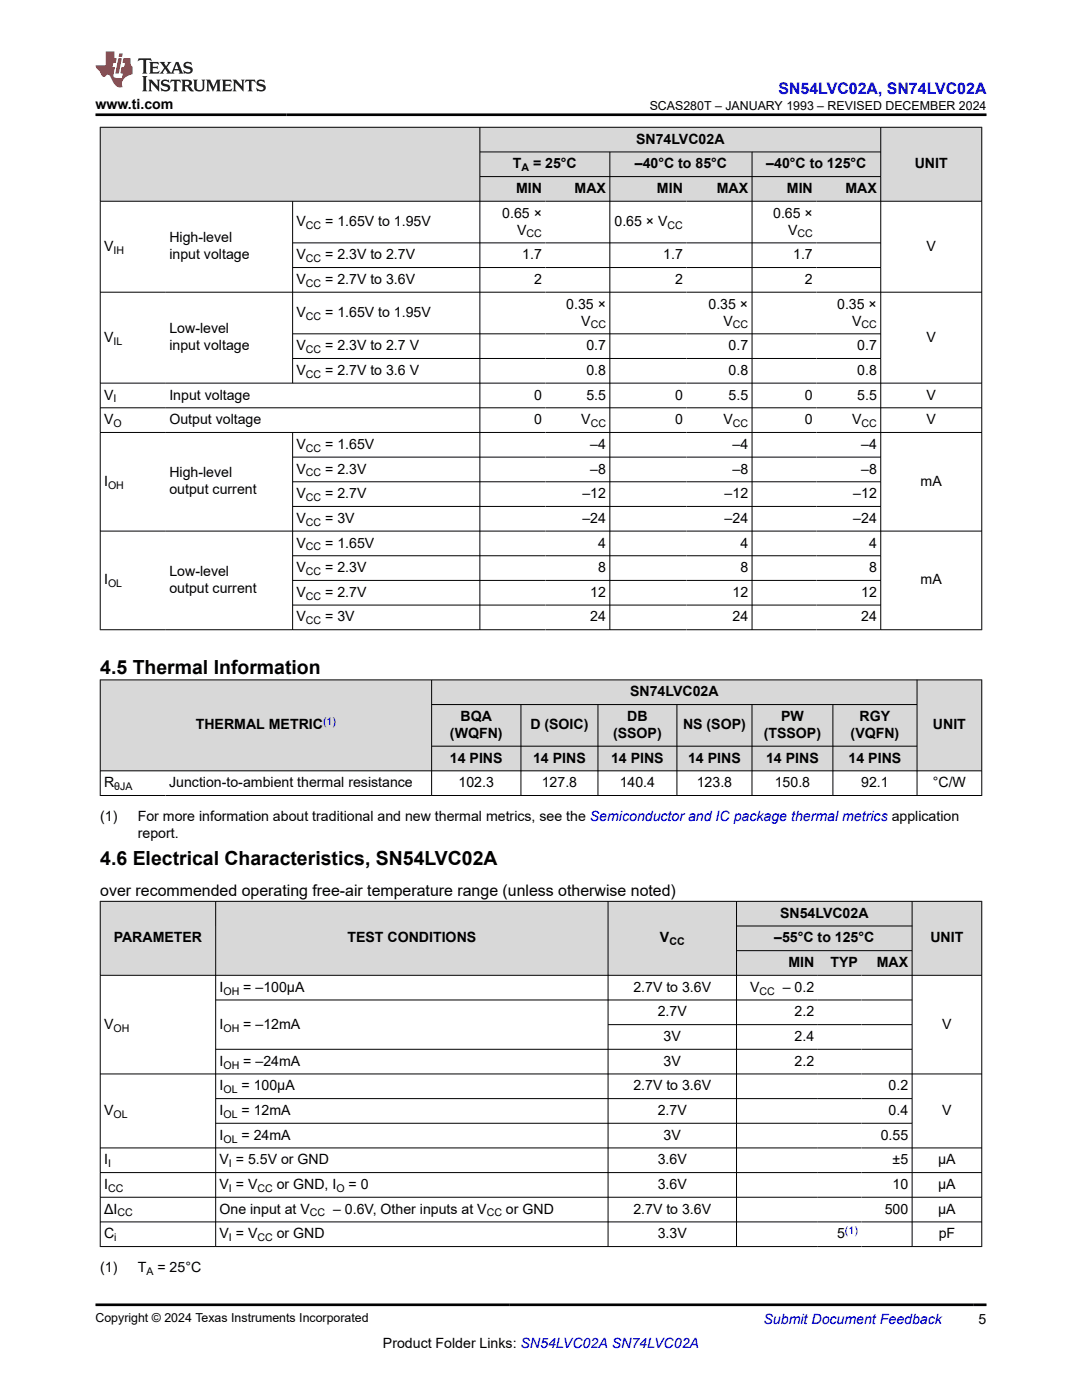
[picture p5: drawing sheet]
<svg xmlns="http://www.w3.org/2000/svg" width="216mm" height="279mm" viewBox="0 0 216 279" stroke-linecap="round" stroke-linejoin="round" font-family="sans-serif">
<defs><g id="words">
<g font-size="3.9">
<text x="20" y="134.4">4.5 Thermal Information</text>
<text x="20" y="172.7">4.6 Electrical Characteristics, SN54LVC02A</text>
</g>
<text font-size="3.2" fill="#00f" x="155.3" y="18.7">SN54LVC02A, SN74LVC02A</text>
<text font-size="3.2" x="20" y="178.8">over recommended operating free-air temperature range (unless otherwise noted)</text>
<g font-size="2.8">
<text x="19" y="21.8">www.ti.com</text>
<text x="126.9" y="28.7">SN74LVC02A</text>
<text x="102.3" y="33.6">T</text>
<text x="106.4" y="33.6">= 25°C</text>
<text x="126.7" y="33.6">–40°C to 85°C</text>
<text x="152.9" y="33.6">–40°C to 125°C</text>
<text x="182.5" y="33.6">UNIT</text>
<text x="103" y="38.5">MIN</text>
<text x="114.6" y="38.5">MAX</text>
<text x="131.1" y="38.5">MIN</text>
<text x="143" y="38.5">MAX</text>
<text x="157" y="38.5">MIN</text>
<text x="168.7" y="38.5">MAX</text>
<text x="59.2" y="45.1">V</text>
<text x="64.9" y="45.1">= 1.65V to 1.95V</text>
<text x="100.2" y="43.4">0.65 ×</text>
<text x="103.2" y="46.8">V</text>
<text x="122.6" y="45.1">0.65 × V</text>
<text x="154.3" y="43.4">0.65 ×</text>
<text x="157.3" y="46.8">V</text>
<text x="20.8" y="50.1">V</text>
<text x="33.8" y="48.4">High-level</text>
<text x="33.8" y="51.7">input voltage</text>
<text x="59.2" y="51.7">V</text>
<text x="64.9" y="51.7">= 2.3V to 2.7V</text>
<text x="104.2" y="51.7">1.7</text>
<text x="132.3" y="51.7">1.7</text>
<text x="158.3" y="51.7">1.7</text>
<text x="184.9" y="50.1">V</text>
<text x="59.2" y="56.7">V</text>
<text x="64.9" y="56.7">= 2.7V to 3.6V</text>
<text x="106.6" y="56.7">2</text>
<text x="134.7" y="56.7">2</text>
<text x="160.6" y="56.7">2</text>
<text x="59.2" y="63.3">V</text>
<text x="64.9" y="63.3">= 1.65V to 1.95V</text>
<text x="113" y="61.6">0.35 ×</text>
<text x="116" y="65">V</text>
<text x="141.4" y="61.6">0.35 ×</text>
<text x="144.4" y="65">V</text>
<text x="167" y="61.6">0.35 ×</text>
<text x="170" y="65">V</text>
<text x="20.8" y="68.2">V</text>
<text x="33.8" y="66.5">Low-level</text>
<text x="33.8" y="69.9">input voltage</text>
<text x="59.2" y="69.9">V</text>
<text x="64.9" y="69.9">= 2.3V to 2.7 V</text>
<text x="117" y="69.9">0.7</text>
<text x="145.4" y="69.9">0.7</text>
<text x="171.1" y="69.9">0.7</text>
<text x="184.9" y="68.2">V</text>
<text x="59.2" y="74.8">V</text>
<text x="64.9" y="74.8">= 2.7V to 3.6 V</text>
<text x="117" y="74.8">0.8</text>
<text x="145.4" y="74.8">0.8</text>
<text x="171.1" y="74.8">0.8</text>
<text x="20.8" y="79.7">V</text>
<text x="33.8" y="79.7">Input voltage</text>
<text x="106.6" y="79.7">0</text>
<text x="117" y="79.7">5.5</text>
<text x="134.7" y="79.7">0</text>
<text x="145.4" y="79.7">5.5</text>
<text x="160.6" y="79.7">0</text>
<text x="171.1" y="79.7">5.5</text>
<text x="184.9" y="79.7">V</text>
<text x="20.8" y="84.7">V</text>
<text x="33.8" y="84.7">Output voltage</text>
<text x="59.2" y="89.6">V</text>
<text x="64.9" y="89.6">= 1.65V</text>
<text x="106.6" y="84.7">0</text>
<text x="116" y="84.7">V</text>
<text x="117.8" y="89.6">–4</text>
<text x="134.7" y="84.7">0</text>
<text x="144.4" y="84.7">V</text>
<text x="146.2" y="89.6">–4</text>
<text x="160.6" y="84.7">0</text>
<text x="170" y="84.7">V</text>
<text x="171.8" y="89.6">–4</text>
<text x="184.9" y="84.7">V</text>
<text x="33.8" y="95.3">High-level</text>
<text x="59.2" y="94.5">V</text>
<text x="64.9" y="94.5">= 2.3V</text>
<text x="117.8" y="94.5">–8</text>
<text x="146.2" y="94.5">–8</text>
<text x="171.8" y="94.5">–8</text>
<text x="20.8" y="97">I</text>
<text x="33.8" y="98.7">output current</text>
<text x="59.2" y="99.4">V</text>
<text x="64.9" y="99.4">= 2.7V</text>
<text x="116.2" y="99.4">–12</text>
<text x="144.6" y="99.4">–12</text>
<text x="170.3" y="99.4">–12</text>
<text x="183.7" y="97">mA</text>
<text x="59.2" y="104.3">V</text>
<text x="64.9" y="104.3">= 3V</text>
<text x="116.2" y="104.3">–24</text>
<text x="144.6" y="104.3">–24</text>
<text x="170.3" y="104.3">–24</text>
<text x="59.2" y="109.3">V</text>
<text x="64.9" y="109.3">= 1.65V</text>
<text x="119.4" y="109.3">4</text>
<text x="147.7" y="109.3">4</text>
<text x="173.4" y="109.3">4</text>
<text x="20.8" y="116.6">I</text>
<text x="33.8" y="115">Low-level</text>
<text x="33.8" y="118.3">output current</text>
<text x="59.2" y="114.2">V</text>
<text x="59.2" y="119.1">V</text>
<text x="64.9" y="114.2">= 2.3V</text>
<text x="64.9" y="119.1">= 2.7V</text>
<text x="117.8" y="119.1">12</text>
<text x="119.4" y="114.2">8</text>
<text x="146.2" y="119.1">12</text>
<text x="147.7" y="114.2">8</text>
<text x="171.8" y="119.1">12</text>
<text x="173.4" y="114.2">8</text>
<text x="183.7" y="116.6">mA</text>
<text x="59.2" y="124">V</text>
<text x="64.9" y="124">= 3V</text>
<text x="117.8" y="124">24</text>
<text x="146.2" y="124">24</text>
<text x="171.8" y="124">24</text>
<text x="91.9" y="143.9">BQA</text>
<text x="125.2" y="143.9">DB</text>
<text x="125.7" y="139">SN74LVC02A</text>
<text x="155.9" y="143.9">PW</text>
<text x="171.5" y="143.9">RGY</text>
<text x="39.1" y="145.6">THERMAL METRIC</text>
<text x="89.8" y="147.3">(WQFN)</text>
<text x="105.8" y="145.6">D (SOIC)</text>
<text x="122.3" y="147.3">(SSOP)</text>
<text x="136.3" y="145.6">NS (SOP)</text>
<text x="152.4" y="147.3">(TSSOP)</text>
<text x="169.7" y="147.3">(VQFN)</text>
<text x="186.2" y="145.6">UNIT</text>
<text x="89.8" y="152.2">14 PINS</text>
<text x="106.4" y="152.2">14 PINS</text>
<text x="121.9" y="152.2">14 PINS</text>
<text x="137.3" y="152.2">14 PINS</text>
<text x="152.9" y="152.2">14 PINS</text>
<text x="169.3" y="152.2">14 PINS</text>
<text x="20.8" y="157.1">R</text>
<text x="33.7" y="157.1">Junction-to-ambient thermal resistance</text>
<text x="91.5" y="157.1">102.3</text>
<text x="108.1" y="157.1">127.8</text>
<text x="123.7" y="157.1">140.4</text>
<text x="139" y="157.1">123.8</text>
<text x="154.6" y="157.1">150.8</text>
<text x="171.8" y="157.1">92.1</text>
<text x="186.1" y="157.1">°C/W</text>
<text x="20" y="163.9">(1)</text>
<text x="27.5" y="167.3">report.</text>
<text x="27.5" y="163.9">For more information about traditional and new thermal metrics, see the Semiconductor and IC package thermal metrics application</text>
<text x="155.6" y="183.2">SN54LVC02A</text>
<text x="22.7" y="188.1">PARAMETER</text>
<text x="69.3" y="188.1">TEST CONDITIONS</text>
<text x="131.7" y="188.1">V</text>
<text x="154.5" y="188.1">–55°C to 125°C</text>
<text x="185.7" y="188.1">UNIT</text>
<text x="43.8" y="197.9">I</text>
<text x="48.5" y="197.9">= –100μA</text>
<text x="126.4" y="197.9">2.7V to 3.6V</text>
<text x="149.7" y="197.9">V</text>
<text x="156.2" y="197.9">– 0.2</text>
<text x="157.3" y="193">MIN</text>
<text x="165.7" y="193">TYP</text>
<text x="175" y="193">MAX</text>
<text x="131.2" y="202.8">2.7V</text>
<text x="158.6" y="202.8">2.2</text>
<text x="20.8" y="205.3">V</text>
<text x="43.8" y="205.3">I</text>
<text x="48.5" y="205.3">= –12mA</text>
<text x="132.4" y="207.8">3V</text>
<text x="158.6" y="207.8">2.4</text>
<text x="188" y="205.3">V</text>
<text x="43.8" y="212.7">I</text>
<text x="48.5" y="212.7">= –24mA</text>
<text x="132.4" y="212.7">3V</text>
<text x="158.6" y="212.7">2.2</text>
<text x="43.8" y="217.6">I</text>
<text x="48.2" y="217.6">= 100μA</text>
<text x="126.4" y="217.6">2.7V to 3.6V</text>
<text x="177.3" y="217.6">0.2</text>
<text x="20.8" y="222.5">V</text>
<text x="43.8" y="222.5">I</text>
<text x="43.8" y="227.4">I</text>
<text x="48.2" y="222.5">= 12mA</text>
<text x="48.2" y="227.4">= 24mA</text>
<text x="131.2" y="222.5">2.7V</text>
<text x="132.4" y="227.4">3V</text>
<text x="175.7" y="227.4">0.55</text>
<text x="177.3" y="222.5">0.4</text>
<text x="188" y="222.5">V</text>
<text x="20.8" y="232.4">I</text>
<text x="43.8" y="232.4">V = 5.5V or GND</text>
<text x="131.2" y="232.4">3.6V</text>
<text x="178.1" y="232.4">±5</text>
<text x="187.2" y="232.4">μA</text>
<text x="20.8" y="237.3">I</text>
<text x="43.8" y="237.3">V = V</text>
<text x="55.2" y="237.3">or GND, I</text>
<text x="69.6" y="237.3">= 0</text>
<text x="131.2" y="237.3">3.6V</text>
<text x="178.1" y="237.3">10</text>
<text x="187.2" y="237.3">μA</text>
<text x="20.8" y="242.2">ΔI</text>
<text x="43.8" y="242.2">One input at V</text>
<text x="66.5" y="242.2">– 0.6V, Other inputs at V</text>
<text x="101" y="242.2">or GND</text>
<text x="126.4" y="242.2">2.7V to 3.6V</text>
<text x="176.5" y="242.2">500</text>
<text x="187.2" y="242.2">μA</text>
<text x="20.8" y="247.1">C</text>
<text x="43.8" y="247.1">V = V</text>
<text x="55.2" y="247.1">or GND</text>
<text x="131.2" y="247.1">3.3V</text>
<text x="167" y="247.1">5</text>
<text x="187.3" y="247.1">pF</text>
<text x="20" y="253.9">(1)</text>
<text x="27.5" y="253.9">T</text>
<text x="31.4" y="253.9">= 25°C</text>
<text x="76.4" y="269">Product Folder Links: SN54LVC02A SN74LVC02A</text>
<text x="195.3" y="264.2">5</text>
</g>
<text font-size="2.8" fill="#00f" x="152.4" y="264.2">Submit Document Feedback</text>
<g font-size="2.5">
<text x="129.6" y="21.9">SCAS280T – JANUARY 1993 – REVISED DECEMBER 2024</text>
<text x="19" y="263.9">Copyright © 2024 Texas Instruments Incorporated</text>
</g>
<g font-size="2.1">
<text x="104.1" y="34.2">A</text>
<text x="61" y="45.7">CC</text>
<text x="105.1" y="47.4">CC</text>
<text x="133.2" y="45.7">CC</text>
<text x="159.1" y="47.4">CC</text>
<text x="22.6" y="50.6">IH</text>
<text x="61" y="52.3">CC</text>
<text x="61" y="57.2">CC</text>
<text x="61" y="63.8">CC</text>
<text x="117.9" y="65.5">CC</text>
<text x="146.2" y="65.5">CC</text>
<text x="171.9" y="65.5">CC</text>
<text x="22.6" y="68.8">IL</text>
<text x="61" y="70.5">CC</text>
<text x="61" y="75.4">CC</text>
<text x="22.6" y="80.3">I</text>
<text x="22.6" y="85.2">O</text>
<text x="117.9" y="85.2">CC</text>
<text x="146.2" y="85.2">CC</text>
<text x="171.9" y="85.2">CC</text>
<text x="61" y="90.1">CC</text>
<text x="61" y="95.1">CC</text>
<text x="21.6" y="97.5">OH</text>
<text x="61" y="100">CC</text>
<text x="61" y="104.9">CC</text>
<text x="61" y="109.8">CC</text>
<text x="21.6" y="117.2">OL</text>
<text x="61" y="114.8">CC</text>
<text x="61" y="119.7">CC</text>
<text x="61" y="124.6">CC</text>
<text x="22.8" y="157.7">θJA</text>
<text x="133.6" y="188.6">CC</text>
<text x="44.6" y="198.5">OH</text>
<text x="151.6" y="198.5">CC</text>
<text x="22.6" y="205.9">OH</text>
<text x="44.6" y="205.9">OH</text>
<text x="44.6" y="213.2">OH</text>
<text x="44.6" y="218.2">OL</text>
<text x="22.6" y="223.1">OL</text>
<text x="44.6" y="223.1">OL</text>
<text x="21.6" y="232.9">I</text>
<text x="44.6" y="228">OL</text>
<text x="45.7" y="232.9">I</text>
<text x="21.6" y="237.9">CC</text>
<text x="45.7" y="237.9">I</text>
<text x="51.4" y="237.9">CC</text>
<text x="67.1" y="237.9">O</text>
<text x="23.4" y="242.8">CC</text>
<text x="61.8" y="242.8">CC</text>
<text x="97.1" y="242.8">CC</text>
<text x="22.8" y="247.7">i</text>
<text x="45.7" y="247.7">I</text>
<text x="51.4" y="247.7">CC</text>
<text x="29.2" y="254.5">A</text>
</g>
<g font-size="2.1" fill="#00f">
<text x="64.5" y="144.6">(1)</text>
<text x="168.6" y="246.2">(1)</text>
</g>
</g></defs>
<g fill="#d8d8d8">
<path d="M20 25.4h175.9v4.9h-175.9z" fill-rule="evenodd"/>
<path d="M20.1 25.5h75.6v14.6h-75.6z" fill-rule="evenodd"/>
<path d="M95.8 25.5h79.9v4.8h-79.9z" fill-rule="evenodd"/>
<path d="M175.8 25.5h20v14.6h-20z" fill-rule="evenodd"/>
<path d="M95.8 30.4h25.8v4.8h-25.8z" fill-rule="evenodd"/>
<path d="M121.7 30.4h28.3v4.8h-28.3z" fill-rule="evenodd"/>
<path d="M150.1 30.4h25.6v4.8h-25.6z" fill-rule="evenodd"/>
<path d="M95.8 35.3h13v4.8h-13z" fill-rule="evenodd"/>
<path d="M108.8 35.3h12.8v4.8h-12.8z" fill-rule="evenodd"/>
<path d="M121.7 35.3h15.3v4.8h-15.3z" fill-rule="evenodd"/>
<path d="M137 35.3h13v4.8h-13z" fill-rule="evenodd"/>
<path d="M150.1 35.3h12.8v4.8h-12.8z" fill-rule="evenodd"/>
<path d="M162.9 35.3h12.8v4.8h-12.8z" fill-rule="evenodd"/>
</g>
<g fill="none" stroke="#000" stroke-width=".2">
<path d="M19.9 25.4h176.1M20 25.3v100.4M95.8 25.3v100.4M95.8 30.3h80M95.8 35.2h80M121.7 30.3v95.4M150.1 30.3v95.4M175.7 25.3v100.4M195.9 25.3v100.4M19.9 40.2h176.1M19.9 58.3h176.1M58.4 40.2v36.3"/>
<path d="M58.4 48.5h117.4M58.4 53.4h117.4M19.9 76.5h176.1M58.4 66.6h117.4M58.4 71.5h117.4M19.9 81.4h176.1M19.9 86.3h176.1M58.4 86.3v39.4M58.4 91.2h117.4M58.4 96.1h117.4M19.9 106h176.1M58.4 101.1h117.4"/>
<path d="M58.4 110.9h117.4M58.4 115.8h117.4M19.9 125.7h176.1M58.4 120.8h117.4"/>
</g>
<g fill="#d8d8d8">
<path d="M20 135.7h175.9v4.9h-175.9z" fill-rule="evenodd"/>
<path d="M20.1 135.7h66v18.1h-66z" fill-rule="evenodd"/>
<path d="M86.2 135.7h96.7v4.8h-96.7z" fill-rule="evenodd"/>
<path d="M183 135.7h12.8v18.1h-12.8z" fill-rule="evenodd"/>
<path d="M86.2 140.7h17.7v8.2h-17.7z" fill-rule="evenodd"/>
<path d="M104 140.7h15.3v8.2h-15.3z" fill-rule="evenodd"/>
<path d="M119.4 140.7h15.6v8.2h-15.6z" fill-rule="evenodd"/>
<path d="M135.1 140.7h14.9v8.2h-14.9z" fill-rule="evenodd"/>
<path d="M150.1 140.7h16v8.2h-16z" fill-rule="evenodd"/>
<path d="M166.3 140.7h16.6v8.2h-16.6z" fill-rule="evenodd"/>
<path d="M86.2 149h17.7v4.8h-17.7z" fill-rule="evenodd"/>
<path d="M104 149h15.3v4.8h-15.3z" fill-rule="evenodd"/>
<path d="M119.4 149h15.6v4.8h-15.6z" fill-rule="evenodd"/>
<path d="M135.1 149h14.9v4.8h-14.9z" fill-rule="evenodd"/>
<path d="M150.1 149h16v4.8h-16z" fill-rule="evenodd"/>
<path d="M166.3 149h16.6v4.8h-16.6z" fill-rule="evenodd"/>
</g>
<g fill="none" stroke="#000" stroke-width=".2">
<path d="M19.9 135.7h176.1M20 135.6v23.2M86.1 135.6v23.2M183 135.6v23.2M195.9 135.6v23.2M19.9 153.8h176.1M19.9 158.8h176.1M86.1 140.6h96.9M86.1 148.9h96.9M103.9 140.6v18.2M119.3 140.6v18.2M135.1 140.6v18.2"/>
<path d="M150.1 140.6v18.2M166.2 140.6v18.2"/>
</g>
<g fill="#d8d8d8">
<path d="M20 179.9h175.9v4.9h-175.9z" fill-rule="evenodd"/>
<path d="M20.1 179.9h22.9v14.7h-22.9z" fill-rule="evenodd"/>
<path d="M43.1 179.9h78.2v14.7h-78.2z" fill-rule="evenodd"/>
<path d="M121.4 179.9h25.5v14.7h-25.5z" fill-rule="evenodd"/>
<path d="M147 179.9h34.9v4.8h-34.9z" fill-rule="evenodd"/>
<path d="M182.1 179.9h13.7v14.7h-13.7z" fill-rule="evenodd"/>
<path d="M147 184.9h34.9v4.8h-34.9z" fill-rule="evenodd"/>
<path d="M147 189.8h16.2v4.8h-16.2z" fill-rule="evenodd"/>
<path d="M163.2 189.8h8.7v4.8h-8.7z" fill-rule="evenodd"/>
<path d="M171.9 189.8h10v4.8h-10z" fill-rule="evenodd"/>
</g>
<g fill="none" stroke="#000" stroke-width=".2">
<path d="M19.9 179.9h176.1M20 179.8v69M43 179.8v69M121.3 179.8v69M147 179.8v69M182 179.8v69M195.9 179.8v69M19.9 194.6h176.1M43 199.6h139.1M147 184.8h35.1M147 189.7h35.1M19.9 214.3h176.1"/>
<path d="M43 209.4h139.1M43 219.3h139.1M121.3 204.5h60.8M19.9 229.1h176.1M19.9 234h176.1M19.9 238.9h176.1M43 224.2h139.1M19.9 243.9h176.1M19.9 248.8h176.1"/>
</g>
<path d="M27.7 11.6l-.2 .6 .5-.2h.6v.1v2.2l-.2 .4h1l-.2-.4v-2.2v-.1h.5l.5 .2-.1-.6zM29.8 12.4l.2 .3v1.6l-.2 .4h1.9l.1-.6a1.08 1.08 0 0 1-1.3 .2v-.7h.6l.4 .2v-.7l-.4 .2h-.6v-.5l.2-.2a1 1 0 0 1 1 .3l-.1-.5zM31.8 12.4l1 1.1-1 1.2h.9l-.2-.2 .4-.8 .5 .8-.2 .2h1.6l-.2-.2 .1-.5h1l.1 .5-.1 .2h.9l-.2-.4-.8-1.9h-.5l-1 2.1-.8-1.1 .9-1h-.8l.2 .2-.5 .6-.3-.6 .1-.2zM35.2 12.8l.4 1h-.8zM36.8 12.5a.65 .65 0 0 0-.2 .7 .65 .65 0 0 0 .6 .5l.7 .1 .1 .3a.79 .79 0 0 1-.7 .4 .79 .79 0 0 1-.7-.5l.1 .7 .2-.1a.93 .93 0 0 0 1.1 0 .93 .93 0 0 0 .4-.9 1.46 1.46 0 0 0-1.2-.6l-.1-.3a1.09 1.09 0 0 1 1.2 .2l-.2-.6-.1 .1-.6-.2zM28.4 15.2l.2 .4v2.2l-.2 .4h1l-.2-.4v-2.2l.2-.4zM29.6 15.9l.2 .4v1.5l-.2 .4h.8l-.3-.4v-1.3l1.7 1.8v-2l.2-.4h-.8l.2 .2 .1 1.1-1.2-1.3zM32.3 16a.65 .65 0 0 0-.2 .8 .65 .65 0 0 0 .7 .4l.6 .2 .1 .2a.79 .79 0 0 1-.7 .4 .79 .79 0 0 1-.7-.5l.1 .7 .2-.1a.93 .93 0 0 0 1.1 .1 .93 .93 0 0 0 .4-1 1.46 1.46 0 0 0-1.2-.5l-.1-.4a1.09 1.09 0 0 1 1.2 .2l-.2-.6-.1 .1-.6-.1zM34.1 15.9l-.1 .6a.63 .63 0 0 1 .7-.3l.1 1.6-.3 .4h1l-.2-.4v-1.6a.66 .66 0 0 1 .8 .3l-.1-.6zM36.2 15.9l.2 .4v1.5l-.2 .4h.9l-.2-.2v-.7h.5l.1 .2a.79 .79 0 0 0 1.2 .6l-1-.9a.61 .61 0 0 0 .6-.6 .61 .61 0 0 0-.5-.7zM36.9 16.2h.2a.47 .47 0 0 1 .5 .1 .47 .47 0 0 1 .1 .5l-.2 .1-.6 .1zM38.5 15.9l.2 .2a2.27 2.27 0 0 0 .4 2 1.04 1.04 0 0 0 1.7-.7v-1.3l.2-.2h-.8l.2 .4v1.1a.6 .6 0 0 1-.6 .6 .6 .6 0 0 1-.6-.6v-1.1l.3-.4zM41.1 15.9l.2 .4v1.5l-.2 .4h.7l-.2-.4v-1.4l.9 1.9 .8-1.9v1.4l-.2 .4h1l-.3-.4v-1.5l.3-.4h-.8l-.7 1.5-.7-1.5zM44.3 15.9l.2 .4v1.5l-.2 .4h1.9l.1-.6a1.09 1.09 0 0 1-1.3 .2v-.7h.6l.4 .2v-.6l-.4 .2h-.6v-.6l.2-.1a1.01 1.01 0 0 1 1 .3l-.1-.6zM46.4 15.9l.3 .4v1.5l-.3 .4h.8l-.2-.4v-1.3l1.6 1.8v-2l.2-.4h-.7l.2 .2v1.1l-1.2-1.3zM49 15.9l-.1 .6a.63 .63 0 0 1 .8-.3v1.6l-.3 .4h1l-.2-.4v-1.6a.66 .66 0 0 1 .8 .3l-.1-.6zM51.4 16a.65 .65 0 0 0-.2 .8 .65 .65 0 0 0 .6 .4l.6 .2 .2 .2a.79 .79 0 0 1-.8 .4 .79 .79 0 0 1-.6-.5l.1 .7 .2-.1a.93 .93 0 0 0 1 .1 .93 .93 0 0 0 .5-1 1.46 1.46 0 0 0-1.3-.5l-.1-.4a1.09 1.09 0 0 1 1.3 .2l-.2-.6-.2 .1-.5-.1z" fill="#231f20"/>
<path d="M21.1 10.3v2.7h-2.1l.1 .4 .9 1a.95 .95 0 0 0 .9 .9 .59 .59 0 0 1 .6-.4 .59 .59 0 0 1 .5 .3l.4 .8a1.59 1.59 0 0 0 2.1 1.4 1.61 1.61 0 0 1 1-2.3l1-.3-.1-1.5a1.59 1.59 0 0 1-.4-1.7h-1.4l-.2 .9h.5l-.1 .9h-.5l-.2 .9v.3l.4 .1-.2 .9h-.6a.73 .73 0 0 1-1.1-.7l.3-1.5h-.5l.2-.9h.5l.2-.9h-.5v-1.3zM23.6 11.6l-.6 3.1h.7l.6-3.1zM23.8 10.7l-.1 .6h.7l.1-.6z" fill="#ed1c24"/>
<path d="M19 22.9h177.8M19 260.4h177.8" fill="none" stroke="#000" stroke-width=".53"/>
<use href="#words"/>
</svg>
